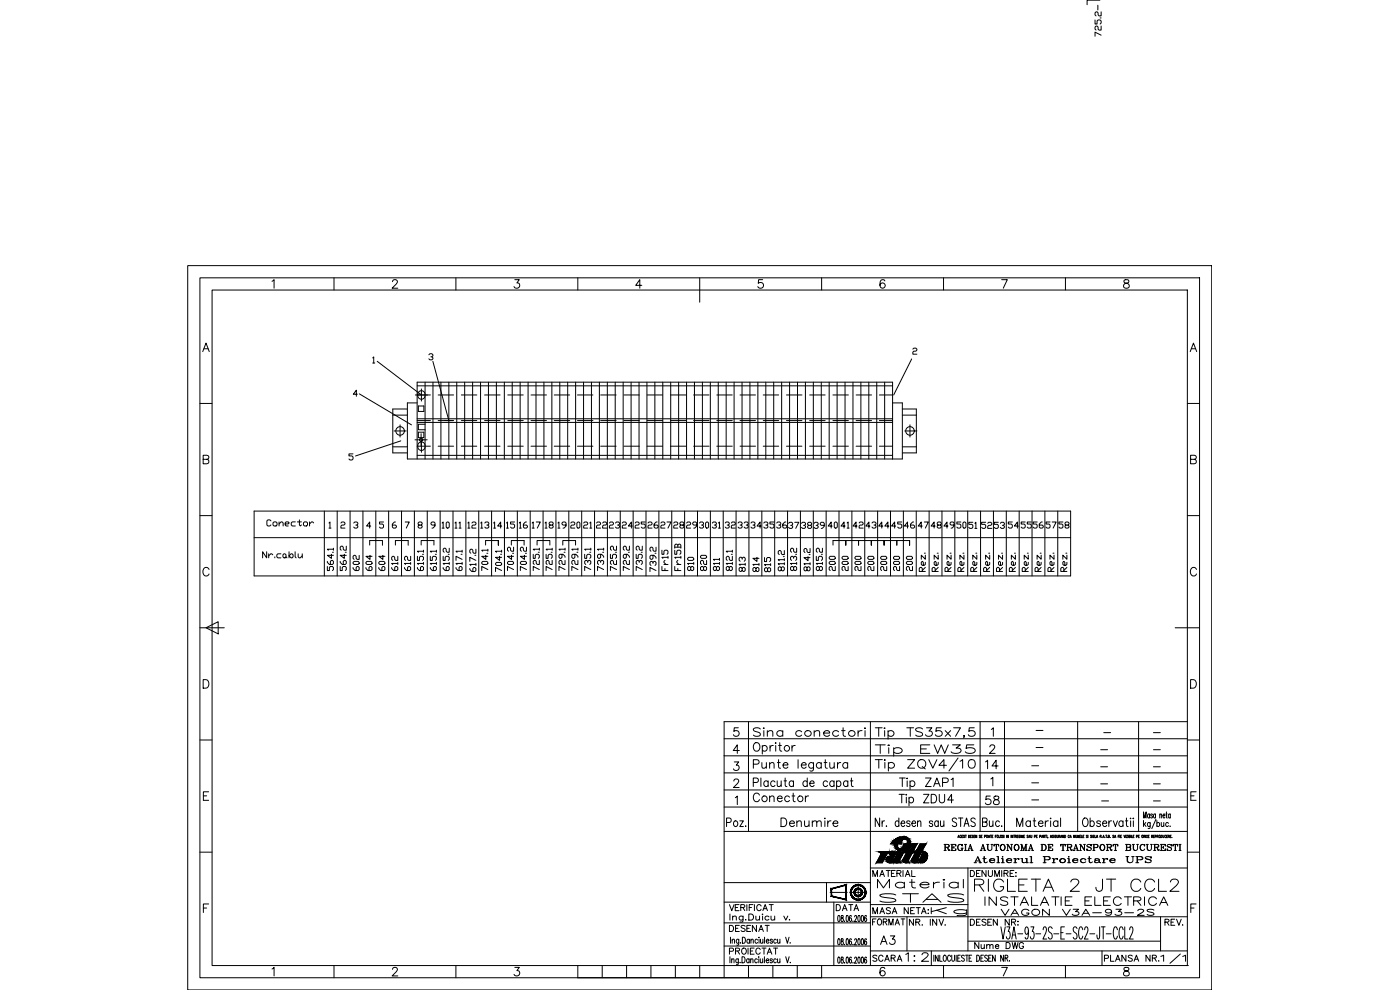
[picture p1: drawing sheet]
<svg xmlns="http://www.w3.org/2000/svg" width="420mm" height="297mm" viewBox="0 0 420 297" stroke-linecap="round" stroke-linejoin="round" font-family="sans-serif">
<defs><g id="words">
<text font-size="7.5" x="291.4" y="268.8">RIGLETA 2 JT CCL2</text>
<g font-size="7.1">
<text x="261.4" y="223">Tip TS35x7,5</text>
<text x="261.4" y="228.2">Tip EW35</text>
</g>
<g font-size="6.2">
<text x="224.7" y="222.2">Sina conectori</text>
<text x="262.1" y="267.8">Material</text>
<text x="294.2" y="273">INSTALATIE ELECTRICA</text>
<text x="263.2" y="284.7">A3</text>
<text x="347.1" y="290.3">1/1</text>
</g>
<g font-size="5.7">
<text x="294.6" y="231.8">14</text>
<text x="224.7" y="241.7">Conector</text>
<text x="294.6" y="242.7">58</text>
<text x="233.2" y="249.1">Denumire</text>
<text x="262.8" y="272">STAS</text>
<text x="278.3" y="275.9">Kg</text>
<text x="270.6" y="289.6">1:2</text>
</g>
<g font-size="5.3">
<text x="131.6" y="159.8">10</text>
<text x="139.3" y="159.8">12</text>
<text x="146.8" y="159.8">14</text>
<text x="154.5" y="159.8">16</text>
<text x="158.4" y="159.8">17</text>
<text x="166.2" y="159.8">19</text>
<text x="173.9" y="159.8">21</text>
<text x="177.8" y="159.8">22</text>
<text x="185.6" y="159.8">24</text>
<text x="189.4" y="159.8">25</text>
<text x="197.2" y="159.8">27</text>
<text x="205" y="159.8">29</text>
<text x="208.8" y="159.8">30</text>
<text x="212.7" y="159.8">31</text>
<text x="216.3" y="159.8">32</text>
<text x="220.1" y="159.8">33</text>
<text x="224" y="159.8">34</text>
<text x="231.8" y="159.8">36</text>
<text x="251.2" y="159.8">41</text>
<text x="258.6" y="159.8">43</text>
<text x="262.5" y="159.8">44</text>
<text x="266.3" y="159.8">45</text>
<text x="274.5" y="159.8">47</text>
<text x="278.3" y="159.8">48</text>
<text x="285.8" y="159.8">50</text>
<text x="305.2" y="159.8">55</text>
<text x="308.7" y="159.8">56</text>
<text x="316.4" y="159.8">58</text>
<text x="197.9" y="172.9" transform="rotate(-90 197.9 172.9)">739.2</text>
<text x="209.2" y="172.5" transform="rotate(-90 209.2 172.5)">810</text>
<text x="213.1" y="172.5" transform="rotate(-90 213.1 172.5)">820</text>
<text x="217" y="172.5" transform="rotate(-90 217 172.5)">811</text>
<text x="282.6" y="172.9" transform="rotate(-90 282.6 172.9)">Rez.</text>
<text x="286.5" y="172.9" transform="rotate(-90 286.5 172.9)">Rez.</text>
<text x="290.3" y="172.9" transform="rotate(-90 290.3 172.9)">Rez.</text>
<text x="294.2" y="172.9" transform="rotate(-90 294.2 172.9)">Rez.</text>
</g>
<g font-size="4.9">
<text x="331.3" y="12" transform="rotate(-90 331.3 12)">725.2</text>
<text x="79" y="159.1">Conector</text>
<text x="139.3" y="159.8" transform="rotate(-90 139.3 159.8)">11</text>
<text x="235.3" y="159.8">37</text>
<text x="239.2" y="159.8">38</text>
<text x="243.1" y="159.8">39</text>
<text x="289.6" y="159.8">51</text>
<text x="293.5" y="159.8">52</text>
<text x="297" y="159.8">53</text>
<text x="77.6" y="168.6">Nr.cablu</text>
<text x="100.9" y="172.5" transform="rotate(-90 100.9 172.5)">564.1</text>
<text x="104.8" y="172.5" transform="rotate(-90 104.8 172.5)">564.2</text>
<text x="108.7" y="172.5" transform="rotate(-90 108.7 172.5)">602</text>
<text x="112.5" y="172.5" transform="rotate(-90 112.5 172.5)">604</text>
<text x="116.4" y="172.5" transform="rotate(-90 116.4 172.5)">604</text>
<text x="120.3" y="172.5" transform="rotate(-90 120.3 172.5)">612</text>
<text x="124.2" y="172.5" transform="rotate(-90 124.2 172.5)">612</text>
<text x="135.8" y="172.5" transform="rotate(-90 135.8 172.5)">615.2</text>
<text x="143.6" y="172.9" transform="rotate(-90 143.6 172.9)">617.2</text>
<text x="151.3" y="172.9" transform="rotate(-90 151.3 172.9)">704.1</text>
<text x="154.9" y="172.5" transform="rotate(-90 154.9 172.5)">704.2</text>
<text x="158.7" y="172.5" transform="rotate(-90 158.7 172.5)">704.2</text>
<text x="162.6" y="172.5" transform="rotate(-90 162.6 172.5)">725.1</text>
<text x="166.5" y="172.5" transform="rotate(-90 166.5 172.5)">725.1</text>
<text x="170.4" y="172.5" transform="rotate(-90 170.4 172.5)">729.1</text>
<text x="174.3" y="172.5" transform="rotate(-90 174.3 172.5)">729.1</text>
<text x="178.2" y="172.5" transform="rotate(-90 178.2 172.5)">735.1</text>
<text x="182" y="172.5" transform="rotate(-90 182 172.5)">739.1</text>
<text x="185.9" y="172.5" transform="rotate(-90 185.9 172.5)">725.2</text>
<text x="189.8" y="172.5" transform="rotate(-90 189.8 172.5)">729.2</text>
<text x="193.7" y="172.5" transform="rotate(-90 193.7 172.5)">735.2</text>
<text x="201.4" y="172.5" transform="rotate(-90 201.4 172.5)">Fr15</text>
<text x="205.3" y="172.5" transform="rotate(-90 205.3 172.5)">Fr15B</text>
<text x="224.4" y="172.9" transform="rotate(-90 224.4 172.9)">813</text>
<text x="228.6" y="172.9" transform="rotate(-90 228.6 172.9)">814</text>
<text x="232.1" y="172.9" transform="rotate(-90 232.1 172.9)">815</text>
<text x="239.9" y="172.5" transform="rotate(-90 239.9 172.5)">813.2</text>
<text x="247.6" y="172.5" transform="rotate(-90 247.6 172.5)">815.2</text>
<text x="251.5" y="172.5" transform="rotate(-90 251.5 172.5)">200</text>
<text x="255.4" y="172.5" transform="rotate(-90 255.4 172.5)">200</text>
<text x="259.3" y="172.5" transform="rotate(-90 259.3 172.5)">200</text>
<text x="263.2" y="172.5" transform="rotate(-90 263.2 172.5)">200</text>
<text x="267.1" y="172.5" transform="rotate(-90 267.1 172.5)">200</text>
<text x="270.9" y="172.5" transform="rotate(-90 270.9 172.5)">200</text>
<text x="274.8" y="172.5" transform="rotate(-90 274.8 172.5)">200</text>
<text x="278.7" y="172.9" transform="rotate(-90 278.7 172.9)">Rez.</text>
<text x="297.7" y="172.9" transform="rotate(-90 297.7 172.9)">Rez.</text>
<text x="301.6" y="172.9" transform="rotate(-90 301.6 172.9)">Rez.</text>
<text x="305.5" y="172.9" transform="rotate(-90 305.5 172.9)">Rez.</text>
<text x="309.4" y="172.9" transform="rotate(-90 309.4 172.9)">Rez.</text>
<text x="313.3" y="172.9" transform="rotate(-90 313.3 172.9)">Rez.</text>
<text x="317.1" y="172.9" transform="rotate(-90 317.1 172.9)">Rez.</text>
<text x="321" y="172.9" transform="rotate(-90 321 172.9)">Rez.</text>
<text x="282.2" y="256.5">REGIA AUTONOMA DE TRANSPORT BUCURESTI</text>
<text x="291" y="260">Atelierul Proiectare UPS</text>
<text x="260.7" y="264.2">MATERIAL</text>
<text x="290" y="264.2">DENUMIRE:</text>
<text x="249.8" y="274.5">DATA</text>
<text x="299.2" y="275.9">VAGON V3A-93-2S</text>
<text x="217.7" y="280.8">DESENAT</text>
<text x="260.7" y="278.7">FORMAT</text>
<text x="290" y="278.7">DESEN NR:</text>
<text x="348.5" y="278.7">REV.</text>
<text x="217.7" y="287.5">PROIECTAT</text>
<text x="291.4" y="285.7">Nume DWG</text>
<text x="260.7" y="289.6">SCARA</text>
<text x="330.2" y="289.6">PLANSA NR.</text>
</g>
<g font-size="2.6">
<text x="309.7" y="220.5">-</text>
<text x="329.8" y="221.2">-</text>
<text x="345" y="221.2">-</text>
<text x="309.7" y="225.4">-</text>
<text x="329.1" y="226.1">-</text>
<text x="345" y="226.1">-</text>
<text x="308.3" y="231.1">-</text>
<text x="329.1" y="231.4">-</text>
<text x="345" y="231.4">-</text>
<text x="308.3" y="236">-</text>
<text x="329.1" y="236.4">-</text>
<text x="345" y="236.4">-</text>
<text x="308.3" y="241.3">-</text>
<text x="329.5" y="241.7">-</text>
<text x="345" y="241.7">-</text>
</g>
</g></defs>
<!-- layer: 0 -->
<g fill="none" stroke="#000" stroke-width=".3">
<path d="M330.1 .1h-3.8v1.3M56.3 79.7h307.4v217.3h-307.4zM60 83.4h300v210h-300zM63.6 87h292.7v202.7h-292.7zM81.6 84.4l.7-.5v2.6M100.2 83.4v3.6M117.8 84.5l.5-.6 .8 .3a.8 .8 0 0 1-.2 1.1l-1.2 1.2h1.7M136.8 83.4v3.6M154.5 83.9h1.4l-.8 1a.85 .85 0 0 1 .7 1.4 .85 .85 0 0 1-1.5-.3M173.4 83.4v3.6M192.6 85.6h-1.8l1.2-1.7v2.6M210 83.4v7.3"/>
<path d="M228.9 83.9h-1.2l-.1 1.1a.9 .9 0 0 1 1.3 0 .9 .9 0 0 1-.2 1.3 .9 .9 0 0 1-1.3-.3M246.6 83.4v3.6M265.5 84.3a.73 .73 0 0 0-.7-.4 .73 .73 0 0 0-.6 .5 1.51 1.51 0 0 0 .6 2.1 .79 .79 0 0 0 .9-.8 .79 .79 0 0 0-.8-.8 .79 .79 0 0 0-.8 .7M283.2 83.4v3.6M300.6 83.9h1.7l-1.2 2.6M319.8 83.4v3.6M337.4 84a.51 .51 0 0 0 .3 .9 .92 .92 0 0 1 1 .4 .92 .92 0 0 1 0 1l-.9 .2-.5-.3a.95 .95 0 0 1 .1-1 .95 .95 0 0 1 1-.3 .51 .51 0 0 0 .3-.9zM60.8 105.5l1-2.6 1 2.6M61.2 104.6h1.2M107.3 118.3h-1.3l.9-1.2v1.8M107.8 118.2l15.7 9.3M111.9 107.4l.3-.3v1.8"/>
<path d="M111.9 108.9h.6M113.2 108.4l13.3 10.1M124.6 118.5h4.6M125.2 115.8h142.7M126.5 116.7v3.6M127.6 118.3a1.16 1.16 0 0 0-1.6-1 1.16 1.16 0 0 0-.6 1.7 1.1 1.1 0 0 0 1.3 .8 1.1 1.1 0 0 0 .9-1.1M127.6 114.7v23M128.7 106.4l.3-.3h.6l.3 .3v.4l-.6 .3M129.6 107.1l.3 .3-.3 .6h-.6l-.3-.3M129.9 108.4l4.8 17.8M129.9 114.7v23M131.5 118.5h4.6"/>
<path d="M132.3 114.7v23M134.7 114.7v23M137.1 114.7v23M138.5 118.5h4.6M139.5 114.7v23M141.8 114.7v23M144.2 114.7v23M145.4 118.5h4.7M146.6 114.7v23M149 114.7v23M151.4 114.7v23M152.4 118.5h4.6"/>
<path d="M153.7 114.7v23M156.1 114.7v23M158.5 114.7v23M159.4 118.5h4.6M160.9 114.7v23M163.2 114.7v23M165.6 114.7v23M166.3 118.5h4.7M168 114.7v23M170.4 114.7v23M172.8 114.7v23M173.3 118.5h4.6"/>
<path d="M175.1 114.7v23M177.5 114.7v23M179.9 114.7v23M180.3 118.5h4.6M182.3 114.7v23M184.6 114.7v23M187 114.7v23M187.2 118.5h4.7M189.4 114.7v23M191.8 114.7v23M194.2 114.7v23M194.2 118.5h4.7"/>
<path d="M196.5 114.7v23M198.9 114.7v23M201.2 118.5h4.6M201.3 114.7v23M203.7 114.7v23M206 114.7v23M208.2 118.5h4.6M208.4 114.7v23M210.8 114.7v23M213.2 114.7v23M215.1 118.5h4.7M215.6 114.7v23"/>
<path d="M217.9 114.7v23M220.3 114.7v23M222.1 118.5h4.6M222.7 114.7v23M225.1 114.7v23M227.4 114.7v23M229.1 118.5h4.6M229.8 114.7v23M232.2 114.7v23M234.6 114.7v23M236 118.5h4.7M237 114.7v23"/>
<path d="M239.3 114.7v23M241.7 114.7v23M243 118.5h4.6M244.1 114.7v23M246.5 114.7v23M248.8 114.7v23M250 118.5h4.6M251.2 114.7v23M253.6 114.7v23M256 114.7v23M256.9 118.5h4.7M258.4 114.7v23"/>
<path d="M260.7 114.7v23M263.1 114.7v23M263.9 118.5h4M265.5 114.7v23M273.6 107.7l-5.4 10.8M273.9 104.8l.4-.3h.6l.3 .3-.3 .6h-.6l-.4 .3v.6h1.3M357.2 105.5l1-2.6 .9 2.6M357.6 104.6h1.2M60 121h3.6M61 137.8l1.4-.1 .3-.4-.1-.5-.5-.2h-1.1v2.6h1.1a.67 .67 0 0 0 .6-.7 .67 .67 0 0 0-.6-.7M105.9 136.2h-1.2v.6h.9l.3 .3v.6l-.3 .3h-.6l-.3-.3M117.9 134.1h4.4"/>
<path d="M117.9 124.6h4.4M118.2 129.3h3.7M120.1 127.5v3.6M120.3 132.3l-13.6 4.5M122.3 122.7h-4.4v13.2h4.4M124.5 132h3.7M125.2 120.9h-2.9v16.8h148.5v-16.8h-2.9M125.2 136.6h142.7M125.2 126.2h4M125.2 133.9h4M125.2 125.7h142.7M125.2 126.7h142.7"/>
<path d="M125.2 137.7v-23h142.7v23M125.6 129.7h1.6v1.6h-1.6zM125.6 121.8h1.6v1.7h-1.6zM126.4 130.1v3.7M126.5 132.1v3.6M127.6 133.7a1.16 1.16 0 0 0-1.6-1 1.16 1.16 0 0 0-.6 1.7 1.1 1.1 0 0 0 1.3 .7 1.1 1.1 0 0 0 .9-1M127.6 127.3h-2v1.6h2M131.5 126.2h4.6M131.5 133.9h4.6M133.5 126.2h2.4M138.5 126.2h4.6M138.5 133.9h4.6"/>
<path d="M145.4 126.2h4.7M145.4 133.9h4.7M152.4 126.2h4.6M152.4 133.9h4.6M159.4 126.2h4.6M159.4 133.9h4.6M166.3 126.2h4.7M166.3 133.9h4.7M173.3 126.2h4.6M173.3 133.9h4.6M180.3 126.2h4.6M180.3 133.9h4.6"/>
<path d="M187.2 126.2h4.7M187.2 133.9h4.7M194.2 126.2h4.7M194.2 133.9h4.7M201.2 126.2h4.6M201.2 133.9h4.6M208.2 126.2h4.6M208.2 133.9h4.6M215.1 126.2h4.7M215.1 133.9h4.7M222.1 126.2h4.6M222.1 133.9h4.6"/>
<path d="M229.1 126.2h4.6M229.1 133.9h4.6M236 126.2h4.7M236 133.9h4.7M243 126.2h4.6M243 133.9h4.6M250 126.2h4.6M250 133.9h4.6M256.9 126.2h4.7M256.9 133.9h4.7M263.9 126.2h4M263.9 133.9h4"/>
<path d="M270.8 134.1h4.2M270.8 122.7h4.2v13.2h-4.2M270.8 124.6h4.2M271.5 129.3h3.7M273.1 127.5v3.6M356.3 121h3.7M357.3 137.8l1.5-.1 .2-.4-.1-.5-.5-.2h-1.1v2.6h1.1a.67 .67 0 0 0 .7-.7 .67 .67 0 0 0-.7-.7M60 154.7h3.6M76.3 153.3h245v19.5h-245zM97.3 153.3v19.5M98.7 156.9l.3-.3v1.9M98.7 158.5h.6"/>
<path d="M101.2 153.3v19.5M102.3 156.9l.3-.3h.6l.3 .3-.3 .6h-.6l-.3 .3v.7h1.2M105.1 153.3v19.5M106.2 156.9l.3-.3h.6l.3 .6-.6 .3M107.1 157.5l.3 .3-.3 .7h-.6l-.3-.4M108.9 153.3v19.5M111.3 157.8h-1.3l.9-1.2v1.9M112.8 153.3v19.5M115.1 156.6h-1.2v.6h.9l.3 .3v.6l-.3 .4h-.6l-.3-.4M116.6 153.3v19.5M118.7 156.6h-.3l-.6 .6v.9l.3 .4h.6l.3-.4-.3-.6h-.9M120.5 153.3v19.5"/>
<path d="M121.6 156.6h1.2l-.9 1.9M124.4 153.3v19.5M125.8 157.5l-.3-.3 .3-.6h.6l.3 .6-.3 .3h-.6l-.3 .6 .3 .4h.6l.3-.4-.3-.6M128.2 153.3v19.5M130.6 157.5h-1l-.3-.3 .3-.6h.6l.4 .3v.9l-.7 .7h-.3M132.1 153.3v19.5M136 153.3v19.5M139.8 153.3v19.5M143.7 153.3v19.5M147.5 153.3v19.5M151.4 153.3v19.5M155.3 153.3v19.5"/>
<path d="M159.1 153.3v19.5M163 153.3v19.5M166.8 153.3v19.5M170.7 153.3v19.5M174.6 153.3v19.5M178.4 153.3v19.5M182.3 153.3v19.5M186.2 153.3v19.5M190 153.3v19.5M193.9 153.3v19.5M197.7 153.3v19.5M201.6 153.3v19.5"/>
<path d="M205.5 153.3v19.5M209.3 153.3v19.5M213.2 153.3v19.5M217 153.3v19.5M220.9 153.3v19.5M224.8 153.3v19.5M228.6 153.3v19.5M232.5 153.3v19.5M236.4 153.3v19.5M240.2 153.3v19.5M244.1 153.3v19.5M247.9 153.3v19.5"/>
<path d="M251.8 153.3v19.5M255.7 153.3v19.5M259.5 153.3v19.5M263.4 153.3v19.5M267.3 153.3v19.5M271.1 153.3v19.5M275 153.3v19.5M278.8 153.3v19.5M282.7 153.3v19.5M286.6 153.3v19.5M290.4 153.3v19.5M294.3 153.3v19.5"/>
<path d="M298.1 153.3v19.5M302 153.3v19.5M305.9 153.3v19.5M309.7 153.3v19.5M313.6 153.3v19.5M317.4 153.3v19.5M356.3 154.7h3.7M62.7 170.9a.94 .94 0 0 0-1-.7 .94 .94 0 0 0-.8 1v.6a.94 .94 0 0 0 .8 1 .94 .94 0 0 0 1-.6M76.3 161.3h245M110.9 163.5v-1.3h3.9v1.4M118.7 163.5v-1.3h3.8v1.4M125.3 170.3v.3l.6 .6h.9l.3-.3v-.6l-.6-.3-.3 .3v.9"/>
<path d="M125.3 166.9v1.2h.6v-.9l.3-.3h.6l.3 .3v.6l-.3 .3M126.4 163.5v-1.3h3.8v1.3M126.8 166.3h.3M127.1 169.1h-1.8l.3 .3M127.1 165.4h-1.8l.3 .3M127.1 165.1v.6M127.1 168.7v.7M129.1 170.3v.3l.6 .6h1l.3-.3v-.6l-.6-.3-.4 .3v.9M129.1 166.9v1.2h.6v-.9l.3-.3h.7l.3 .3v.6l-.3 .3M131 169.1h-1.9l.3 .3M131 165.4h-1.9l.3 .3M136.9 170.3v.3l.6 .6h.9l.3-.3v-.6l-.3-.3-.6 .3v.9"/>
<path d="M138.7 169.1h-1.8l.3 .3M138.7 167.8l-1.8-.9v1.2M138.7 165.4h-1.8l.3 .3M144.6 168.7l.3-.3h1.2l.3 .7-.3 .3h-1.2zM145.8 166.6v1.2l-1.2-.9h1.8M146.4 170.9l-1.8-.9v1.2M146.4 165.1h-1.8l.3 .3M149.6 162.2h-3.9v1.3M218.9 170.3l.3-.3 .6 .3v.6l-.6 .3-.3-.3v-.6l-.6-.3-.3 .3v.6l.3 .3 .6-.3M219.8 169.1h-1.8l.3 .3M219.8 166.9v1.2h-.6l-.3-.3v-.6l-.3-.3-.6 .3v.6l.3 .3M219.8 165.4h-1.8l.3 .3"/>
<path d="M234.5 170.4l.3-.3 .6 .3v.6l-.3 .3-.6-.3v-.6l-.3-.3-.6 .3v.6l.3 .3 .6-.3M235.4 169.1h-1.8l.3 .3M235.4 167.9h-1.8l.3 .3M235.4 165.2v1.2h-.6l-.3-.3v-.6l-.6-.3-.3 .3v.6l.3 .3M242.2 170.4l.3-.3 .6 .3v.6l-.6 .3-.3-.3v-.6l-.6-.3-.3 .3v.6l.3 .3 .6-.3M242.5 167v1.2l-1.2-.9h1.8M243.1 169.1h-1.8l.3 .3M243.1 164.6v1.2h-.6l-.6-1.2-.6 .3v.6l.3 .3M250 163.5v-1.3h7.7v1.4M253.8 163.5v-1.3v1.4M257.7 163.5v-1.3h11.4v1.3M261.5 163.5v-1.3v1.4"/>
<path d="M265.3 163.5v-1.3v1.4M273 162.2h-3.9v1.4M273 163.5v-1.3v1.4M359.1 170.9a.94 .94 0 0 0-1.1-.7 .94 .94 0 0 0-.7 1v.6a.94 .94 0 0 0 .7 1 .94 .94 0 0 0 1.1-.6M60 188.4h7.3M61.8 188.4l3.7-1.9v3.7zM352.7 188.4h7.3M61 203.9h.8a1.37 1.37 0 0 1 .9 1.3 1.37 1.37 0 0 1-.9 1.3h-.8zM224.6 216.5v33M261.2 216.5v73.2M294.1 216.5v33M301.5 216.5v33"/>
<path d="M323.4 216.5v33M341.7 216.5v33M356.3 216.5h-139v10.3M357.3 203.9h.9a1.37 1.37 0 0 1 .9 1.3 1.37 1.37 0 0 1-.9 1.3h-.9zM60 222h3.6M61 238.8h1M62.6 237.6h-1.6v2.5h1.6M217.3 226.8v22.7M217.3 226.8h139M217.3 231.9h139M217.3 237h139M217.3 221.7h139"/>
<path d="M356.3 222h3.7M357.4 238.8h1M359 237.6h-1.6v2.5h1.6M60 255.7h3.6M217.3 242.1h139M263.6 255.6h3.1M266.3 256.1l-1.5 2.8h-1.8l1.3-2.4M267.3 253.2h.9M267.9 258.5l.5 .4M267.9 257.8l.5-1-1.5 .2a.95 .95 0 0 0-.9 .9 .95 .95 0 0 0 .9 1M268.1 252.3l-.3 .3M268.7 254.4l.4 .4"/>
<path d="M268.9 252.5l-.4 1.1 .2 .8M268.9 255.6h1.1M268.9 255.6l.3 .5-1 2.1 .2 .4 .8 .3M269.1 254.8l.8 .4M269.3 254.1l.6 .6 .7-.1M269.3 253.2v.9M269.9 252.5l-.2 .7h.8v-.3M270.5 252.8v.1M270.5 252.7v.1M270.5 252.6h.1M270.6 252.5l-.1 .1M270.7 254.5l-.1 .1"/>
<path d="M270.7 252.3l-.1 .2M270.7 252.2v.1M270.8 252.1l-.1 .1M270.8 256.5l-.8 1.6 .2 .6M271 254.2l-.3 .3M271 255.8h1.1l-1.2 2.4 .2 .4 .7 .3M271 254.1v.1M271.2 253.8l-.2 .3M271.2 253.8h.1M271.2 253.7v.1M271.2 253.5h.1M271.3 253.5v-.3h.7l-.1 .7"/>
<path d="M271.3 253.5l-.1 .2M271.8 251.7l.3 .1M271.9 251.7h-.6l-.5 .4M272.1 251.8l.3 .4M272.4 252.2l.1 .4M272.4 251.4a3.8 3.8 0 0 0-3.3 .1M272.4 251.4a1.7 1.7 0 0 1 .5 2.5M272.5 252.6l-.1 .6M272.7 255.1l-1.8 .5M273.5 253.2h.9M273.7 254.5l1.2-1.3h.3l-1.1 2.1h1l-.2 .5h-1.1l-1.1 2.3 .2 .6M274.1 253.6l-.1 .1"/>
<path d="M275.5 258.7l-.2-.6 2.6-4.9h-1.8l-1 1.9h.4l-.5 1h-.4l-1 1.9 .1 .6 .8 .3M276.7 255.6h.6M276.8 256.3l-1 1.9 .3 .5M277.3 255.6l.6 .2 .5 .9M278.3 257.5a1.89 1.89 0 0 1-1.5 1.3M278.4 256.7l-.2 .8M287.5 251.3l.2-.7 .2 .7M288.5 250.8l-.3-.2-.1 .3 .1 .4 .3-.2M289 250.6h-.4v.7M289.5 250.7h-.4l.4 .4-.1 .2-.3-.1M289.7 250.6h.3M289.9 250.6v.7"/>
<path d="M290.7 250.6a.37 .37 0 0 1 .3 .4 .37 .37 0 0 1-.3 .3zM291.6 250.6h-.4v.7M292.1 250.7h-.4l.4 .4-.1 .2-.3-.1M292.6 250.6h-.3v.7M293.2 250.6v.7l-.4-.7v.7M294.3 250.7h-.4l.4 .5h-.4M294.8 250.6h-.4v.7M295.4 251l.4-.1v-.3h-.4v.7M296.6 251.3l.2-.7 .2 .7M297.2 250.6h.4M297.4 250.6v.7M298 250.6h-.3v.7"/>
<path d="M299 250.6h-.3v.7M299.8 250.6v.7h.3M301.2 250.7h-.4l.4 .4-.1 .2-.3-.1M301.3 250.6v.7M302.1 250.6v.7M302.7 250.6v.7l-.4-.7v.7M303.4 250.6v.7M304 250.6v.7l-.4-.7v.7M304.2 250.6h.4M304.4 250.6v.7M304.7 250.9h.3v-.3h-.3v.7M305.6 250.6h-.4v.7"/>
<path d="M306.2 250.8l-.4-.1 .1 .6 .3-.2-.2-.1M306.3 250.6v.7M306.5 251.3v-.7l.2 .7 .3-.7v.7M307.5 250.6h-.3v.7M308.6 250.7h-.4l.4 .4-.2 .2-.2-.1M308.7 251.3l.2-.7 .3 .7M309.3 250.6l.2 .7 .2-.7M310.4 251l.3-.1v-.3h-.3v.7M311.3 250.6h-.3v.7M312 251l.3-.1v-.3h-.3v.7M312.6 251.3l.2-.7 .2 .7M313.2 250.9h.3v-.3h-.3v.7"/>
<path d="M313.7 250.6h.4M313.9 250.6v.7M314.2 250.6v.7M315.2 251.3l.2-.7 .2 .7M316.2 250.7h-.4l.4 .4-.2 .2-.2-.1M316.3 250.6v.7M316.9 250.8l-.3-.1 .1 .6 .2-.1-.1-.2M317.1 250.6l.2 .7 .2-.7M317.7 250.9h.3v-.3h-.3v.7M318.3 251.3l.2-.7 .2 .7M319.2 250.6v.7l-.3-.7v.7M319.4 250.6a.37 .37 0 0 1 .4 .4 .37 .37 0 0 1-.4 .3z"/>
<path d="M320.9 250.8l-.2-.2-.2 .3 .2 .4 .2-.2M321.1 251.3l.2-.7 .2 .7M322.6 250.6v.7l-.4-.7v.7M322.8 250.6l.1 .7 .2-.1 .1-.6M323.4 251.3v-.7l.2 .7 .2-.7v.7M324.4 250.6h-.4v.7M324.5 250.6v.7h.3M325.3 250.6h-.3v.7M326.4 250.7h-.4l.4 .4-.2 .2-.2-.1M326.5 250.6v.7M327.6 250.7h-.3l.3 .4-.1 .2-.2-.1M327.8 250.6v.7"/>
<path d="M328.4 250.8l-.3-.1 .1 .6 .2-.2-.1-.1M328.6 250.6v.7h.3M329 251.3l.2-.7 .3 .7M330.1 250.9h.4v-.3h-.4v.7M331 251.3l.2-.7 .2 .7M331.8 250.6h.4M332 250.6v.7M332.6 250.9h.3v-.2l-.3-.1v.7h.3l-.1-.4M334.3 250.7h-.4l.4 .4-.1 .2-.3-.1M334.5 251.3l.2-.7 .2 .7M335.9 250.6h-.3v.7M336 250.6v.7"/>
<path d="M336.6 250.6h-.3v.7M337.3 250.6l.2 .7 .2-.7M337.8 250.6v.7M338 250.6h.4l-.4 .7h.4M338.6 250.6v.7M338.8 250.9h.3v-.3h-.3v.7h.3l-.1-.4M339.3 250.6v.7M339.6 250.6v.7h.3M340.4 250.6h-.4v.7M341 251l.4-.1v-.3h-.4v.7M342 250.6h-.4v.7M343.2 250.9h.3l.1-.2-.4-.1v.7"/>
<path d="M343.8 250.6v.7M344.4 250.8l-.2-.2-.2 .3 .2 .4 .2-.2M344.9 250.6h-.3v.7M345.6 250.9h.3v-.3h-.3v.7M346.5 250.6h-.4v.7M346.7 251l.3-.1v-.2l-.3-.1v.7M347.2 250.9h.3l.1-.2-.4-.1v.7M348.4 250.6a.37 .37 0 0 1 .4 .4 .37 .37 0 0 1-.4 .3zM348.9 250.6l.2 .7 .2-.7M349.9 250.8l-.2-.2-.2 .3 .2 .4 .2-.2M350.4 250.6h-.3v.7M350.6 250.9h.3l.1-.2-.4-.1v.7"/>
<path d="M351.5 250.6h-.3v.7M356.3 249.5h-139v43.9M356.3 255.7h3.7M61 272.4h1M62.6 271.2h-1.6v2.6M217.3 264.8h43.9M217.3 276.9h43.9M217.3 270.7h43.9M218.9 271.4l.7 1.8 .7-1.8M219.1 274.2v1.9M219.9 275.2l.5-.3h.5l.1 1.2M219.9 274.9v1.2"/>
<path d="M220.7 272.3h.7M221.8 271.4h-1.1v1.8h1.1M222.3 272.3l1.1-.1v-.6l-1.1-.2v1.8M222.9 272.3l.6 .9M223 274.9l-.1 1.6-.8 .1M223 275.1a.66 .66 0 0 0-1-.1 .66 .66 0 0 0 0 1 .66 .66 0 0 0 1-.2M224.1 271.4v1.8M224.7 274.2h.7a.94 .94 0 0 1 .8 1 .94 .94 0 0 1-.8 .9h-.7zM224.8 272.3h.7M226 271.4h-1.2v1.8M226.4 271.4v1.8M226.8 274.9l.1 1.1 .5 .1 .6-.4"/>
<path d="M228 274.9v1.2M228.4 271.9a.67 .67 0 0 0-.8-.5 .67 .67 0 0 0-.5 .7v.4a.67 .67 0 0 0 .5 .7 .67 .67 0 0 0 .8-.4M228.8 274.3h.2zM228.9 274.9v1.2M228.9 273.2l.7-1.8 .7 1.8M229.2 272.6h.9M230.8 275.1a.66 .66 0 0 0-1-.1 .66 .66 0 0 0 0 1 .66 .66 0 0 0 1-.2M230.9 271.4h1.2M231.4 274.9l.1 1.1 .5 .1 .5-.4M231.5 271.4v1.8M232.5 274.9v1.2M235.2 274.9l.6 1.2 .6-1.2"/>
<path d="M236.9 275.9l.1 .1M248 264.8v5.9M249.1 267.8h5.2M250.2 270.7v19M251.5 274.8l.2-.1a1.23 1.23 0 0 1 0 1.8l-.3-.8zM252.5 274.8v.5a.62 .62 0 0 1 .6 .5 .62 .62 0 0 1-.4 .7 .69 .69 0 0 1-.3-.7 .69 .69 0 0 1 .6-.5v-.5zM253.5 276.3v.1M254.1 274.8l.1-.1a1.23 1.23 0 0 1 0 1.8l-.3-.8zM255 267.8h5.1M255.5 274.9l-.2-.2a1.27 1.27 0 0 0 0 1.8 .55 .55 0 0 0 .3-.6 .55 .55 0 0 0-.5-.4l-.2 .4M256 276.3v.1M256.5 275.1l.2-.4 .3 .1v.6l-.6 1.1h.7"/>
<path d="M257.6 265.2v5.1M257.6 274.8l.1-.1a1.23 1.23 0 0 1 0 1.8l-.3-.8zM258.6 274.8l.2-.1a1.23 1.23 0 0 1 0 1.8l-.3-.8zM261.2 275.1h95.1M261.2 271.4h29.3M261.2 260.4h95.1M261.9 274.2v-1.9l.8 1.9 .7-1.9v1.9M264.1 274.2l.7-1.9 .7 1.9M267.2 272.6l-.4-.3-.8 .3 .2 .4 1 .6v.3l-.4 .3-.8-.3M267.7 274.2l.8-1.9 .7 1.9M272.2 275.1v10.2M272.6 272.3v1.9l-1.2-1.9v1.9"/>
<path d="M274.1 275.8v1.8l-1.2-1.8v1.8M274.4 272.3h-1.1v1.9h1.1M274.8 276.7l1.1-.1 .2-.5-.5-.3h-.8v1.8M275.5 276.7l.6 .9M275.6 272.3v1.9M290.5 260.4v24.9M300.4 278.1l.6 3.6 .7-3.6M302.2 278.1h.9l-.5 1.4 .4 .2 .2 1-.5 1-.5-.1-.2-.6M308.7 279.3l-.5 1.1a1.4 1.4 0 0 1 0-2.3 3.3 3.3 0 0 1 0 3.6l-.5-.1v-.4M309.4 278.1h.9l-.5 1.4 .4 .2 .2 1-.5 1-.5-.1-.2-.6M313.1 279l.3-.9 .5 .2 .1 .5a5.3 5.3 0 0 1-1 2.9h1.1M315.8 278.6l-.2-.3a.77 .77 0 0 0-1 .3 .77 .77 0 0 0 .3 1.1l.8 .7a1.02 1.02 0 0 1-.3 1.3l-.6-.1-.2-.4"/>
<path d="M318.4 279.8h.6M319.5 278.1h-1.1v3.6h1.1M323.2 278.6l-.1-.3-.6-.2a1.23 1.23 0 0 0 .6 2.1v.2a1.02 1.02 0 0 1-.3 1.3l-.6-.1-.1-.4M325 279a.74 .74 0 0 0-.8-.9 3.4 3.4 0 0 0 0 3.6 .74 .74 0 0 0 .8-.8M325.5 279l.4-.9h.3l.3 .7a5.5 5.5 0 0 1-1.1 2.9h1.2M330 278.1v2.8l-.3 .8-.4-.3-.1-.9M330.5 278.1h1.2M331.1 278.1v3.6M335.3 279a.72 .72 0 0 0-.7-.9 3.4 3.4 0 0 0 0 3.6 .72 .72 0 0 0 .7-.8M337.1 279a.72 .72 0 0 0-.8-.9 3.5 3.5 0 0 0 0 3.6 .72 .72 0 0 0 .8-.8M337.6 278.1v3.6h.9M339 279l.4-.9 .5 .2 .1 .5a5.3 5.3 0 0 1-1 2.9h1.1"/>
<path d="M348.3 275.1v10.2M357.4 272.4h1M359 271.2h-1.6v2.6M81.6 290.7l.7-.4v2.5M100.2 289.7v3.7M117.8 290.9l.5-.6 .8 .2a.8 .8 0 0 1-.2 1.1l-1.2 1.2h1.7M136.8 289.7v3.7M154.5 290.3h1.4l-.8 .9a.85 .85 0 0 1 .7 1.4 .85 .85 0 0 1-1.5-.3M173.4 289.7v3.7h73.2v-3.7M180.7 289.7v3.7M188 289.7v3.7M195.4 289.7v3.7"/>
<path d="M202.7 289.7v3.7M210 289.7v3.7M217.3 283.9h43.9M219.2 281.2v1.8M219.7 282.1l.4-.3 .3 .1v1.1M219.7 281.8v1.2M221.6 287.7l-.1 1.6-.5 .1M221.7 281.8v1.7h-.6M221.7 282.1l-.1-.2a.54 .54 0 0 0-.7 .5 .54 .54 0 0 0 .7 .5l.1-.1M222.8 281.2a.91 .91 0 0 1 .9 .9 .91 .91 0 0 1-.9 .9zM224.6 289.7v3.7M224.9 282.1l-.1-.2a.54 .54 0 0 0-.7 .5 .54 .54 0 0 0 .7 .5l.1-.1"/>
<path d="M224.9 281.8v1.2M225.4 282.1l.3-.3 .3 .1 .1 1.1M225.4 281.8v1.2M227.4 282.1l-.2-.2a.54 .54 0 0 0-.6 .5 .54 .54 0 0 0 .6 .5l.2-.1M227.8 281.8v1.2M228.2 281.8l.1 1.1 .3 .1 .3-.3M228.9 281.8v1.2M229.5 281.2v1.8M230 282.3h.7l-.1-.4a.54 .54 0 0 0-.6 .5 .54 .54 0 0 0 .6 .5l.1-.1M231.8 282.1l-.2-.3-.4 .1v.3l.6 .3v.3l-.2 .2-.5-.2M231.9 289.7v3.7M233 282.1l-.2-.2a.53 .53 0 0 0-.6 .5 .53 .53 0 0 0 .6 .5l.2-.1"/>
<path d="M233.4 281.8v1.1l.3 .1 .4-.3M234.1 281.8v1.2M235.8 281.2l.5 1.8 .5-1.8M235.8 287.1l.5 1.8 .5-1.8M237.1 282.8l.1 .1M237.2 288.7v.1M239.3 289.7v3.7M251.5 281.7h.2a1.23 1.23 0 0 1 0 1.8l-.3-.8zM251.5 287.2h.2a1.23 1.23 0 0 1 0 1.8l-.3-.8zM252.5 281.7v.6a.62 .62 0 0 1 .6 .5 .62 .62 0 0 1-.4 .7 .69 .69 0 0 1-.3-.7 .69 .69 0 0 1 .6-.5v-.6zM252.5 287.2v.6a.62 .62 0 0 1 .6 .5 .62 .62 0 0 1-.4 .7 .69 .69 0 0 1-.3-.7 .69 .69 0 0 1 .6-.5v-.6zM253.5 283.3v.1"/>
<path d="M253.5 288.8v.1M254.1 281.7h.1a1.23 1.23 0 0 1 0 1.8l-.3-.8zM254.1 287.2h.1a1.23 1.23 0 0 1 0 1.8l-.3-.8zM255.5 281.9l-.2-.2a1.27 1.27 0 0 0 0 1.8 .55 .55 0 0 0 .3-.6 .55 .55 0 0 0-.5-.5l-.2 .5M255.5 287.4l-.2-.2a1.27 1.27 0 0 0 0 1.8 .55 .55 0 0 0 .3-.6 .55 .55 0 0 0-.5-.5l-.2 .5M256 283.3v.1M256 288.8v.1M256.5 282.1l.2-.4h.3v.7l-.6 1.1h.7M256.5 287.6l.2-.4h.3v.7l-.6 1.1h.7M257.6 281.7h.1a1.23 1.23 0 0 1 0 1.8l-.3-.8zM257.6 287.2h.1a1.23 1.23 0 0 1 0 1.8l-.3-.8zM258.6 281.7h.2a1.23 1.23 0 0 1 0 1.8l-.3-.8z"/>
<path d="M258.6 287.2h.2a1.23 1.23 0 0 1 0 1.8l-.3-.8zM260.1 281.9l-.2-.2a1.28 1.28 0 0 0-.1 1.8 .55 .55 0 0 0 .3-.6 .55 .55 0 0 0-.5-.5l-.1 .5M261.2 285.3h95.1M265.5 290.6a.77 .77 0 0 0-1.1-.2 1.48 1.48 0 0 0 .5 2.4 .79 .79 0 0 0 .8-.8 .79 .79 0 0 0-.8-.8 .79 .79 0 0 0-.8 .8M282 286.6v1.8h.8M283.2 289.7v3.7M283.3 286.7l.1-.1a.99 .99 0 0 1 .6 .9 .99 .99 0 0 1-.6 .9 1.37 1.37 0 0 1-.1-1.7zM285.3 287a.48 .48 0 0 0-.6-.4 .48 .48 0 0 0-.3 .7v.4a.48 .48 0 0 0 .3 .7 .48 .48 0 0 0 .6-.4M285.6 286.6v1.3l.4 .5 .4-.2 .1-1.6M287 286.6v1.8M287.4 287.5h.5M288.2 286.6h-.8v1.8h.8"/>
<path d="M289.4 286.9a.43 .43 0 0 0-.7-.2 .43 .43 0 0 0 .1 .7l.4 .2a.46 .46 0 0 1 .1 .7 .46 .46 0 0 1-.7-.1M290.2 286.6v1.8M290.5 282.4h57.8M290.8 287.5h.5M291.6 286.6h-.8v1.8h.8M293.1 286.6a.99 .99 0 0 1 .9 .7 .99 .99 0 0 1-.3 1l-.6 .1zM294.4 287.5h.5M295.2 286.6h-.8v1.8h.8M296.4 286.9l-.6-.3-.3 .3 .1 .3a.78 .78 0 0 1 .6 1.1l-.4 .1-.3-.2M296.7 287.5h.5M297.5 286.6h-.8v1.8h.8M298.7 286.6v1.8l-.8-1.8v1.8"/>
<path d="M300.6 290.3h1.7l-1.2 2.5M301.1 286.6v1.8l-.8-1.8v1.8M301.6 287.5l.7-.1v-.7l-.7-.1v1.8M302 287.5l.5 .9M302.9 288.2l.1 .1M303.6 281.7l.7-3.6 .7 3.6M310.9 280.2h1.4M316.3 280.2h1.4M319.8 289.7v3.7M319.9 280.2h1.5M327.1 280.2h1.4M332 280.2h1.5"/>
<path d="M337.4 290.4a.52 .52 0 0 0 .3 .8 .92 .92 0 0 1 1 .4 .92 .92 0 0 1 0 1.1l-.9 .1-.5-.2a.95 .95 0 0 1 .1-1.1 .95 .95 0 0 1 1-.3 .52 .52 0 0 0 .3-.8z"/>
<circle cx="120.1" cy="129.3" r="1.29"/>
<circle cx="126.4" cy="132" r=".49"/>
<circle cx="273.1" cy="129.3" r="1.29"/>
<circle cx="296.2" cy="250.9" r=".31"/>
<circle cx="299.4" cy="250.9" r=".31"/>
<circle cx="300.4" cy="250.9" r=".31"/>
<circle cx="342.8" cy="250.9" r=".31"/>
<circle cx="348" cy="250.9" r=".31"/>
</g>
<g fill="#000" stroke="#000" stroke-width=".3">
<path d="M264.3 256.3l2-.2-2 .4zM266 258l1.8 .1 .1 .4zM266.9 255.9v.3zM267.7 255.4v1.2zM268.3 258l-.1 .3zM268.2 258.3l.2 .3zM269.1 255.8l.1 .2zM268.4 258.6l.8 .3zM270 258.2l.1 .4zM270.7 255.8l.2 .3zM270.9 256.1l-.1 .4zM270.9 258v.3z"/>
<path d="M270.9 258.3l.2 .3zM271.1 253.9l1 1.2-1.1-.9zM271.2 251.1l.7 .1zM270.9 255.6h.4l-.3 .2zM271.3 255.6l.9-.1zM271.2 251.8l.4-.1zM271.7 251.7l.3 .1zM271.1 258.6l.7 .3zM271.8 253.9l.7 .6-.4 .6zM271.9 251.2l.4 .1zM271 254.2l1.1 .9zM272.3 251.3l.5 .5z"/>
<path d="M271.8 253.9h1.1l-.4 .6zM272.5 254.5l.3 .2-.7 .4zM272.6 258.3l.1 .3zM272.9 253.9l-.1 .8-.3-.2zM272.9 253.9l.3 .6-.4 .2zM273.2 252.5v.4zM273 255l.3-.2 .8 .5zM273.6 258l-.1 .3zM273.5 258.3l.2 .3zM274.1 255.3h1l-.2 .5zM273.7 258.6l.7 .3zM275.3 258.3l.1 .3z"/>
<path d="M275.9 258l-.1 .4zM275.8 258.4l.3 .3zM277.3 255.6l-.5 .7zM277 255.6l-.2 .6zM276.8 255.9l.1 .1zM277.2 258.7l.6-.5zM278.2 257.6l-.4 .6zM278.4 256.7l-.2 .9z"/>
<path d="M263.6 255.6h3.1zM263.9 255.7l2.8-.1-.2 .2z"/>
<path d="M263.9 255.7l.3 .1h2.3zM264.2 255.8h2.3l-.2 .2z"/>
<path d="M264.3 256.5l-1.3 2.4 3.3-2.8zM263 258.9l3.3-2.8-1.5 2.8z"/>
<path d="M264.3 256.1v.2l2-.2zM264.3 256.3l2-.2z"/>
<path d="M266 258l.3 .6zM266 258.2l.3 .4z"/>
<path d="M266 258l.3 .6 1.6-.1zM266.3 258.6l1.6-.1 .2 .3z"/>
<path d="M266.2 257.3l-.2 .7 1.9-.2zM266 258l1.9-.2-.1 .3z"/>
<path d="M266.2 257.3l-.2 .7zM266.1 257.4l-.1 .6z"/>
<path d="M266.3 258.6l.6 .3zM266.4 258.7l.5 .2z"/>
<path d="M266.3 258.6l.6 .3 1.2-.1zM266.9 258.9h1.5z"/>
<path d="M264.2 255.8l2.1 .2zM264.2 255.8l.1 .3h2z"/>
<path d="M266.2 257.3l2.2-.5-1.6 .2zM266.2 257.3l2.2-.5-.5 1z"/>
<path d="M266.2 257.3l.6-.3zM266.2 257.3l.4-.3z"/>
<path d="M266.9 255.8v.4zM266.9 255.9v.3z"/>
<path d="M267 255.7v.7zM266.9 255.8l.1 .6z"/>
<path d="M267 255.7l.1 .8zM267 255.7l.1 .8z"/>
<path d="M267.1 255.6l.2 .9zM267.1 255.6l.2 .9z"/>
<path d="M267.7 252.7l.5 .5h-.9zM267.7 252.7l.5 .5 .2-.3z"/>
<path d="M267.2 255.5l.2 1.1zM267.2 255.5l.2 1.1z"/>
<path d="M267.4 255.5l.1 1.1zM267.4 255.5l.1 1.1z"/>
<path d="M267.5 255.5l.1 1.1zM267.5 255.5l.1 1.1z"/>
<path d="M268 252.4l.4 .5-.7-.2zM268 252.4l.4 .5 .2-.2z"/>
<path d="M267.6 255.4l.1 1.2zM267.6 255.4l.1 1.2z"/>
<path d="M267.7 255.4v1.2zM267.9 255.4l-.2 1.2z"/>
<path d="M267.9 255.4v1.2zM267.9 255.4v1.2z"/>
<path d="M267.9 255.4v1.2zM267.9 255.4l.1 1.2z"/>
<path d="M268 252.4l.4-.4 .2 .7zM268.4 252l.2 .7 .2-.2z"/>
<path d="M268 255.4v1.2zM268 255.4l.1 1.2z"/>
<path d="M268.1 255.5v1.1zM268.1 255.5l.1 1.1z"/>
<path d="M268.2 258.3l.2 .3 1.6-.6zM268.4 258.6l1.6-.6v.4z"/>
<path d="M268.2 255.5v1.1zM268.2 255.5l.1 1z"/>
<path d="M268.3 258l-.1 .3 2.6-1.8zM268.2 258.3l2.6-1.8-.8 1.5z"/>
<path d="M268.3 255.5v1zM268.3 255.5l.1 1z"/>
<path d="M268.4 252l.4-.3v.8zM268.8 251.7v.8h1.1z"/>
<path d="M268.4 258.6l.8 .3 .8-.5zM269.2 258.9l.8-.5 .2 .3z"/>
<path d="M268.4 255.6v.9zM268.4 255.6l.2 .8z"/>
<path d="M268.5 253.6l.1 .4zM268.5 253.7l.1 .3z"/>
<path d="M268.5 253.6l.1 .4 .7-.5zM268.6 254l.7-.5v.3z"/>
<path d="M268.6 253.2l-.1 .4 .8-.4zM268.5 253.6l.8-.4v.3z"/>
<path d="M268.5 255.6l.1 .8zM268.5 255.6l.1 .7z"/>
<path d="M268.6 254l.1 .4 .6-.6zM269.3 253.8v.3l-.6 .3z"/>
<path d="M268.6 252.8v.4l1-.4zM268.6 253.2l1-.4-.3 .4z"/>
<path d="M268.6 255.7v.6zM268.6 255.7l.1 .5z"/>
<path d="M268.7 255.8v.4zM268.7 255.8l.1 .3z"/>
<path d="M268.7 254.4l.3 .4 .3-.7zM269.3 254.1l.2 .3-.5 .4z"/>
<path d="M268.7 255.9l.1 .2zM268.8 256v.1z"/>
<path d="M268.8 251.7l.6-.3 .5 1.1zM269.4 251.4l.5 1.1z"/>
<path d="M268.8 252.5l-.2 .3 1.3-.3zM268.6 252.8l1.3-.3-.3 .3z"/>
<path d="M268.9 255.6l.3 .3 .8-.3zM269.2 255.9l.8-.3 .7 .2z"/>
<path d="M269 254.8l.4 .2 .1-.6zM269.5 254.4l.2 .2-.3 .4z"/>
<path d="M269.2 256.3l-.9 1.7 2.6-1.9zM268.3 258l2.6-1.9-.1 .4z"/>
<path d="M269.2 255.9v.4l1.5-.5zM269.2 256.3l1.5-.5 .2 .3z"/>
<path d="M269.7 254.6l-.3 .4 .4 .2zM269.7 254.6l.2 .1-.1 .5z"/>
<path d="M269.9 254.7l-.1 .5 .4 .1zM269.9 254.7h.3v.6z"/>
<path d="M269.8 251.2h.3l-.2 1.3zM270.1 251.2l-.2 1.3zM269.8 251.2l.1 1.3zM269.4 251.4l.5 1.1-.1-1.3z"/>
<path d="M270 255.6l.7 .2zM270.2 255.6l.5 .2z"/>
<path d="M270.2 254.7v.6h.4zM270.2 254.7h.3l.1 .6z"/>
<path d="M269.8 253l.7-.1v.3zM269.8 253l-.1 .2h.8z"/>
<path d="M269.8 252.7h.7v.2zM269.8 252.7v.3l.7-.1z"/>
<path d="M270.5 254.7l.1 .6h.5zM270.5 254.7l.2-.2 .4 .8z"/>
<path d="M269.9 252.5l.8-.2-.2 .4zM269.9 252.5l-.1 .2h.7z"/>
<path d="M270.8 251.1h.4l-1.3 1.4zM271.2 251.1l-1.3 1.4zM270.8 251.1l-.9 1.4zM270.1 251.2l-.2 1.3 .9-1.4z"/>
<path d="M270.9 258.3l.2 .3 1.5-.2zM271.1 258.6l1.5-.2 .2 .3z"/>
<path d="M270.9 258v.3l1.7-.3zM270.9 258.3l1.7-.3v.4z"/>
<path d="M269.9 252.5l1.1-.6-.3 .4zM269.9 252.5l.8-.2z"/>
<path d="M271 255.8l.3-.2 3.6 .2zM271.3 255.6l3.6 .2-.8-.5z"/>
<path d="M271.1 258.6l.7 .3 1-.2zM271.8 258.9h1.3z"/>
<path d="M270.7 254.5l.4 .8 .4-.1zM270.9 254.3l.6 .9-.8-.7z"/>
<path d="M271.2 253.8l.6 .1zM271.1 253.9h.7l.3 1.2z"/>
<path d="M271.3 253.5l-.1 .3 .7-.3zM271.2 253.8l.7-.3-.1 .4z"/>
<path d="M271.3 253.2v.3l.7-.3zM271.3 253.5l.7-.3-.1 .3z"/>
<path d="M271.2 251.1l.2 .6-.4 .2zM271.2 251.1l-1.3 1.4 1.1-.6z"/>
<path d="M270.9 254.3l.6 .9 .6-.1zM270.9 254.3l1.2 .8z"/>
<path d="M271.5 251.7h.3zM271.5 251.7h.3z"/>
<path d="M271.4 251.7l.5-.5-.1 .5zM271.2 251.1l.2 .6 .5-.5z"/>
<path d="M272.2 253.6l.7 .3h-1.1zM272.2 253.6l.7 .3 .1-.3z"/>
<path d="M272.1 255.8l-1.2 2.2 2.9-2.2zM270.9 258l2.9-2.2-1.2 2.2z"/>
<path d="M271.8 251.7l.5-.4-.2 .6zM271.9 251.2l-.1 .5 .5-.4z"/>
<path d="M272.4 253.2l.6 .4h-.8zM272.4 253.2l.6 .4 .1-.3z"/>
<path d="M272.1 251.9l.7-.1-.5 .2zM272.3 251.3l-.2 .6 .7-.1z"/>
<path d="M272.4 252.9l.7 .4-.7-.1zM272.4 252.9l.7 .4 .1-.4z"/>
<path d="M272.3 252l.7 .1-.6 .3zM272.3 252l.7 .1-.2-.3z"/>
<path d="M272.5 252.7l.7 .2h-.8zM272.5 252.7l.7 .2v-.4z"/>
<path d="M272.4 252.4l.8 .1-.7 .2zM272.4 252.4l.8 .1-.2-.4z"/>
<path d="M272.2 255.5h.4zM272 255.4l.4-.1z"/>
<path d="M272.4 255.3h1.7l-1.4-.1zM272.4 255.3h1.7z"/>
<path d="M272.7 255.2l1.4 .1-1.1-.3zM272.7 255.2l1.4 .1z"/>
<path d="M272.9 253.9l.8 .1-.5-.3zM272.9 253.9l.8 .1-.5 .5z"/>
<path d="M273.4 253.4l-.2 .3 .9-.1zM273.2 253.7l.9-.1-.4 .4z"/>
<path d="M273.5 258.3l.2 .3 1.6-.2zM273.7 258.6l1.6-.2-.9 .5z"/>
<path d="M273.5 253.2l-.1 .2 1-.2zM273.4 253.4l1-.2-.3 .4z"/>
<path d="M273.6 258l-.1 .3 1.8-.3zM273.5 258.3l1.8-.3v.4z"/>
<path d="M273.6 254.5l.5 .8-.2-1zM273.6 254.5l.5 .8zM273.3 254.8l.8 .5zM273.3 254.8l.3-.3 .5 .8z"/>
<path d="M274.6 256.1l-1 1.9 1.4-1.9zM275 256.1l.3 1.9h-1.7zM275 256.1l.3 1.9z"/>
<path d="M274.6 253.6l-.4 .4-.1 1.3zM274.2 254l-.1 1.3zM273.9 254.3l.2 1zM273.9 254.3l.3-.3-.1 1.3z"/>
<path d="M274.9 253.2l-.3 .4 .6-.4zM274.6 253.6l.6-.4-1.1 2.1z"/>
<path d="M275.5 255.1l-.5 1 2.9-2.9zM277.9 253.2l-2.6 4.8-.3-1.9z"/>
<path d="M274.4 258.9h1.3zM274.4 258.9l1.1-.2-.2-.3z"/>
<path d="M275.9 258l.2 .7-.3-.3zM275.9 258l.2 .7 .7 .1zM276.1 258.7l.7 .1z"/>
<path d="M276.8 256.3l1.4 1.3-2.3 .4zM276.8 256.3l1.4 1.3 .2-.9z"/>
<path d="M276.1 253.2l-1 1.9 2.8-1.9zM275.1 255.1l2.8-1.9-2.4 1.9z"/>
<path d="M276.7 255.6h.3zM276.8 255.7l.2-.1z"/>
<path d="M275.9 258l.9 .8 .4-.1zM275.9 258l1.9 .2-.6 .5zM275.9 258l1.9 .2 .4-.6z"/>
<path d="M276.8 255.7v.2zM277 255.7l-.2 .2z"/>
<path d="M277 255.6h.3l-.4 .4zM277.3 255.6l-.5 .6z"/>
<path d="M277.3 255.6l.8 .3zM277.6 255.6l.5 .3z"/>
<path d="M278.1 255.9l.3 .8zM278.2 256.1l.2 .6z"/>
<path d="M276.8 256.3l1.3-.4 .3 .8zM277.3 255.6l-.5 .7 1.3-.4z"/>
<path d="M249.4 266.6l.2 .1 4.4-1.3zM249.6 266.7l4.4-1.3-.2 .3zM254 265.4l-.2 .3 .2 4.4zM253.8 265.7l.2 4.4-.2-.3zM249.4 268.9l4.6 1.2-.2-.3zM249.4 268.9l.2-.1 4.2 1zM249.4 266.6v2.3l.2-.1zM249.4 266.6l.2 .1v2.1z"/>
<path d="M257.4 268.7l.2 .2zM257.4 268.7l.2 .2zM257.6 268.8l.2 .1zM257.6 268.8l.2 .1zM257.7 268.7l.3 .2zM257.7 268.7l.3 .2zM257.9 268.7l.2 .1zM257.9 268.7l.2 .1zM258.1 268.6l.2 .1zM258.1 268.6l.2 .1zM258.2 268.5h.3zM258.2 268.5h.3zM258.3 268.4l.3-.1zM258.4 268.3l-.1 .1 .3-.1zM258.4 268.3l.3-.1zM258.5 268.1l-.1 .2 .3-.1zM258.5 268.1l.2-.1zM258.6 267.9l-.1 .2 .2-.1zM258.6 267.9l.2-.1zM258.6 267.8v.1l.2-.1zM258.7 267.5l-.1 .3zM258.6 267.6v.2l.1-.3zM258.7 267.3l-.1 .3zM258.5 267.4l.1 .2 .1-.3zM258.6 267.2l-.1 .2zM258.4 267.2l.1 .2 .1-.2zM258.5 267l-.1 .2zM258.3 267.1l.1 .1 .1-.2zM258.3 266.8v.3zM258.3 266.8v.3zM258.1 266.7l.2 .1-.1 .2zM258.1 266.7l.1 .3zM258 266.6l.1 .3zM258 266.6l.1 .3zM257.8 266.6l.1 .2zM257.8 266.6l.1 .2zM257.6 266.6l.1 .2zM257.6 266.6l.1 .2zM257.4 266.6l.2 .1zM257.4 266.6l.2 .1zM257.2 266.6l.2 .2zM257.2 266.6l.2 .2zM257 266.7l.2 .1zM257 266.7l.2 .1zM256.8 266.8l.3 .1zM256.8 266.8l.3 .1zM256.8 266.8l.1 .2h-.3zM256.6 267h.3zM256.6 267l.2 .1-.3 .1zM256.5 267.2l.3-.1zM256.5 267.2h.2l-.3 .1zM256.4 267.3l.3-.1zM256.4 267.3l.2 .1-.2 .1zM256.4 267.5l.2-.1zM256.4 267.5l.2 .1-.2 .2zM256.4 267.8l.2-.2zM256.4 267.8h.2l-.2 .2zM256.6 267.8l-.2 .2zM256.4 268l.2-.1-.2 .3zM256.6 267.9l-.2 .3zM256.4 268.2l.2-.1-.1 .2zM256.6 268.1l-.1 .2zM256.5 268.3h.2l-.1 .2zM256.7 268.3l-.1 .2zM256.6 268.5l.2-.1v.3zM256.8 268.4v.3zM256.9 268.5l.1 .3zM256.9 268.5l.1 .3zM257.1 268.6l.1 .3zM257.1 268.6l.1 .3zM257.2 268.7l.2 .2zM257.2 268.7l.2 .2z"/>
<path d="M257.6 265.5h.3l-.1 .2zM257.6 265.5l.2 .2zM257.3 265.5h.3v.1zM257.3 265.5l.3 .1zM257 265.5h.3v.2zM257 265.5l.3 .2zM256.7 265.6l.3-.1v.2zM256.7 265.6l.3 .1zM256.4 265.8l.3-.2 .1 .2zM256.4 265.8h.4zM256.2 265.9l.2-.1 .1 .1zM256.2 265.9h.3zM255.9 266.1l.3-.2 .1 .2zM255.9 266.1h.4zM255.9 266.1l.2 .2-.4 .1zM255.7 266.4l.2 .1 .2-.2zM255.7 266.4l.2 .1-.3 .1zM255.6 266.6l.3-.1zM255.6 266.6l.1 .1-.3 .2zM255.4 266.9l.2 .1 .1-.3zM255.4 266.9l.2 .1-.2 .2zM255.4 267.2l.2-.2zM255.4 267.2h.1l-.2 .3zM255.5 267.2l-.2 .3zM255.3 267.5h.2l-.2 .3zM255.5 267.5l-.2 .3h.2zM255.3 267.8h.2l-.2 .3zM255.5 267.8l-.2 .3zM255.3 268.1l.2-.1-.1 .3zM255.5 268l-.1 .3zM255.4 268.3h.1l-.1 .3zM255.5 268.3l-.1 .3zM255.4 268.6h.2v.3zM255.6 268.6v.3zM255.6 268.9l.1-.1v.3zM255.7 268.8v.3l.2-.1zM255.7 269.1l.2-.1v.4zM255.9 269v.4zM256.1 269.2l.1 .4-.3-.2zM256.1 269.2l.1 .4zM256.3 269.4l.1 .3-.2-.1zM256.3 269.4l.1 .3 .1-.1zM256.5 269.6l.2 .3-.3-.2zM256.5 269.6l.2 .3zM256.8 269.7l.2 .3-.3-.1zM256.8 269.7l.2 .3v-.2zM257 269.8l.3 .2h-.3zM257 269.8l.3 .2zM257.3 269.8l.3 .2h-.3zM257.3 269.8l.3 .2zM257.6 269.9l.3 .1h-.3zM257.6 269.9l.3 .1zM257.8 269.8l.3 .2h-.2zM257.8 269.8l.3 .2v-.2zM258.1 269.8l.3 .1-.3 .1zM258.1 269.8l.3 .1zM258.4 269.7h.3l-.3 .2zM258.4 269.7h.3zM258.6 269.6h.4l-.3 .1zM258.6 269.6h.4zM258.8 269.4h.4l-.2 .2zM258.8 269.4h.4l-.2-.2zM259 269.2l.4-.1-.2 .3zM259.2 269l-.2 .2 .4-.1zM259.2 269l.3-.1-.1 .2zM259.4 268.8l-.2 .2 .3-.1zM259.4 268.8l.3-.2-.2 .3zM259.5 268.6l-.1 .2 .3-.2zM259.5 268.6l.3-.3-.1 .3zM259.6 268.3l-.1 .3 .3-.3zM259.8 268.1v.2h-.2zM259.6 268v.3l.2-.2zM259.8 267.8v.3l-.2-.1zM259.7 267.8l-.1 .2 .2-.2zM259.8 267.5v.3h-.1zM259.6 267.5l.1 .3 .1-.3zM259.8 267.2v.3h-.2zM259.6 267.2v.3l.2-.3zM259.7 266.9l.1 .3h-.2zM259.5 267l.1 .2 .1-.3zM259.5 266.6l.2 .3-.2 .1zM259.4 266.7l.1 .3v-.4zM259.4 266.4l.1 .2-.1 .1zM259.2 266.5l.2 .2v-.3zM259.2 266.1l.2 .3-.2 .1zM259.2 266.1v.4zM259 265.9l.2 .2-.2 .2zM259 265.9l-.2 .2 .2 .2zM258.7 265.8l.3 .1-.2 .2zM258.7 265.8l.1 .3zM258.4 265.6l.3 .2-.1 .1zM258.4 265.6v.2l.2 .1zM258.1 265.5l.3 .1v.2zM258.1 265.5l.3 .3zM257.9 265.5h.2v.2zM257.9 265.5l.2 .2z"/>
</g>
<!-- layer: LIN_SUB -->
<g fill="none" stroke="#000" stroke-width=".3">
<path d="M297.5 218.8l.6-.4v2.5M226.1 234.8h.9a.68 .68 0 0 0 .6-.7 .68 .68 0 0 0-.6-.7h-.9v2.6M226.1 229.3h1.1a.67 .67 0 0 0 .6-.7 .67 .67 0 0 0-.6-.7h-1.1v2.6M226.3 223.2a.95 .95 0 0 1 1.1-.3 .95 .95 0 0 1 .6 .9v.6a.98 .98 0 0 1-.9 1 .98 .98 0 0 1-1-1zM228.4 233.4v2.6M228.7 228.8l.1 1.6 .6 .1 .6-.5M228.8 224a.82 .82 0 0 1 1.2-.1 .82 .82 0 0 1 0 1.2 .82 .82 0 0 1-1.2-.1M228.8 223.7v2.5M230 228.8v1.7M230.5 234.7a.81 .81 0 0 0-1.3 .2 .81 .81 0 0 0 .9 1.1l.4-.4M230.5 234.3v1.7M231 229.3l.6-.5 .6 .1 .1 1.6"/>
<path d="M231 228.8v1.7M231.1 223.7v1.7M232.6 234.7a.81 .81 0 0 0-1.4 .2 .81 .81 0 0 0 1 1.1l.4-.4M232.8 223.7v1.7M233.2 234.3l.2 1.6 .5 .1 .5-.5M233.3 228.8h.8M233.7 227.9v2.1l.1 .4 .5 .1M234 222.8v2.1l.1 .4 .5 .1M234.4 234.3v1.7M235 229.5h1.5a.79 .79 0 0 0-1.2-.6 .79 .79 0 0 0-.2 1.2 .78 .78 0 0 0 1.4 0M235.3 234.3h.8M235.6 233.4v2.1l.1 .4 .5 .1"/>
<path d="M237.7 223.7v1.7M238.1 234.7a.81 .81 0 0 0-1.3 .2 .81 .81 0 0 0 .9 1.1l.4-.4M238.1 234.3v1.7M239.5 227.9v2.6M240.5 229.5h1.4a.79 .79 0 0 0-1.1-.6 .79 .79 0 0 0-.2 1.2 .77 .77 0 0 0 1.3 0M242.3 234.7a.81 .81 0 0 0-1.4 .2 .81 .81 0 0 0 .9 1.1l.5-.4M242.3 233.4v2.6M243 235h1.3l-.1-.5a.75 .75 0 0 0-1 .2 .75 .75 0 0 0 .1 1 .75 .75 0 0 0 1-.1M244.1 228.8v2a.67 .67 0 0 1-.4 .5 .67 .67 0 0 1-.7-.1M244.1 229.2a.82 .82 0 0 0-1.2-.2 .82 .82 0 0 0 0 1.3 .82 .82 0 0 0 1.2-.2M246.5 229.2a.82 .82 0 0 0-1.2-.2 .82 .82 0 0 0 0 1.3 .82 .82 0 0 0 1.2-.2M246.5 228.8v1.7"/>
<path d="M247.3 228.8h.9M247.7 227.9v2.1l.1 .4 .5 .1M248.3 234.7a.81 .81 0 0 0-1.3 .2 .81 .81 0 0 0 .9 1.1l.4-.4M249 228.8l.1 1.6 .7 .1 .6-.5M250.3 234.7a.81 .81 0 0 0-1.4 .2 .81 .81 0 0 0 1 1.1l.4-.4M250.3 234.3v1.7M250.4 228.8v1.7M251.1 234.7a.81 .81 0 0 1 1.3 .2 .81 .81 0 0 1-.9 1.1l-.4-.4M251.1 234.3v2.6M251.3 228.8v1.7M252.3 228.8a.83 .83 0 0 0-1 .7M254.4 229.2a.82 .82 0 0 0-1.2-.2 .82 .82 0 0 0 0 1.3 .82 .82 0 0 0 1.2-.2"/>
<path d="M254.4 228.8v1.7M254.4 234.7a.75 .75 0 0 0-1-.1 .75 .75 0 0 0 0 1.1 .75 .75 0 0 0 1-.1M254.4 234.3v1.7M255.2 234.3h.8M255.5 233.4v2.1l.1 .4 .5 .1M266.6 228.8v2.5M269.8 238.3h1.6M269.9 233.4h1.8M270.6 238.3v2.6M270.8 233.4v2.6M272 238.3v.3zM272 239.2v1.7"/>
<path d="M272.3 233.4v.3zM272.3 234.3v1.7M272.8 239.6a.78 .78 0 0 1 1.1-.1 .78 .78 0 0 1 0 1.1 .78 .78 0 0 1-1.1-.1M272.8 239.2v2.6M273.1 234.7a.82 .82 0 0 1 1.2-.2 .82 .82 0 0 1 0 1.2 .82 .82 0 0 1-1.2-.1M273.1 234.3v2.6M276.8 230l.9 .7M277.2 238.3h1.6l-1.6 2.6h1.6M277.7 233.4h1.8l-1.8 2.6h1.8M279.5 238.3a1.35 1.35 0 0 1 1.6 .9 1.35 1.35 0 0 1-.8 1.7h-.8zM280.2 236l1-2.6 .9 2.6M280.6 235.1h1.2"/>
<path d="M281.9 238.3v1.9a.81 .81 0 0 0 .8 .7 .81 .81 0 0 0 .8-.7v-1.9M282.9 234.8h1.1a.67 .67 0 0 0 .6-.7 .67 .67 0 0 0-.6-.7h-1.1v2.6M285.4 233.9l.6-.5v2.6M287.5 227.4l-2.7 3.9M297.1 224.1l.5-.6 .8 .2a.8 .8 0 0 1-.2 1.1l-1.3 1.2h1.8M297.4 233.7l.6-.5v2.6M218 246.8h.9a.69 .69 0 0 0 .6-.7 .69 .69 0 0 0-.6-.7h-.9v2.6M220.4 246.4a.77 .77 0 0 1 1 .7 .77 .77 0 0 1-1 .8l-.3-.6zM222 246.3h1.1l-1.1 1.7h1.1M223.8 247.8l-.1 .1h.2M264 245.4v2.6l-1.3-2.6v2.6M264.7 246.3v1.7"/>
<path d="M265.5 246.3a.66 .66 0 0 0-.8 .7M266 247.8l-.1 .1h.2M269.8 246.7l-.2-.3a.83 .83 0 0 0-1 .6 .83 .83 0 0 0 .5 1l.7-.4M269.8 245.4v2.6M270.4 247h1.1l-.2-.6a.83 .83 0 0 0-1 .6 .83 .83 0 0 0 .6 1l.6-.4M273.1 246.7a.54 .54 0 0 0-.5-.4 .54 .54 0 0 0-.5 .4l.3 .3 .6 .3 .1 .3a.54 .54 0 0 1-.5 .4 .54 .54 0 0 1-.5-.4M273.7 247h1.1l-.2-.6a.83 .83 0 0 0-1 .6 .83 .83 0 0 0 .5 1l.7-.4M275.4 246.8l.4-.5 .5 .1 .1 1.6M275.4 246.3v1.7M279.9 246.7a.54 .54 0 0 0-.5-.4 .54 .54 0 0 0-.5 .4l.3 .3 .6 .3 .1 .3a.54 .54 0 0 1-.5 .4 .54 .54 0 0 1-.5-.4M281.6 246.7l-.2-.3a.83 .83 0 0 0-1 .6 .83 .83 0 0 0 .5 1l.7-.4M281.6 246.3v1.7"/>
<path d="M282.2 246.3l.1 1.6 .5 .1 .5-.5M283.3 246.3v1.7M286.1 240h-1.7l1.2-1.7v2.6M287.1 245.8a.66 .66 0 0 0-.9-.4 .66 .66 0 0 0-.3 .9l1 .6a.68 .68 0 0 1-.1 1.1 .68 .68 0 0 1-1-.4M287.7 245.4h1.3M288.3 245.4v2.6M289.3 248l.8-2.6 .7 2.6M289.6 247.1h.9M292.7 245.8a.65 .65 0 0 0-.9-.4 .65 .65 0 0 0-.3 .9l1 .6a.68 .68 0 0 1-.1 1.1 .68 .68 0 0 1-1-.4M294.9 246.7l1.1-.2 .2-.3-.2-.6-1.1-.2v2.6h.9a.7 .7 0 0 0 .5-.7 .7 .7 0 0 0-.5-.6M296.9 246.3l.1 1.6 .5 .1 .5-.5M298 246.3v1.7"/>
<path d="M300 246.7a.57 .57 0 0 0-.6-.4 .57 .57 0 0 0-.5 .4l-.1 .6a.69 .69 0 0 0 .8 .7l.4-.4M300.6 247.8l-.1 .1h.2M305.1 248v-2.6l.9 2.6 .9-2.6v2.6M309.2 246.7a.78 .78 0 0 0-1.1-.1 .78 .78 0 0 0 0 1.1 .78 .78 0 0 0 1.1-.1M309.2 246.3v1.7M310 246.3h.8M310.4 245.4v2.1l.1 .4 .5 .1M311.6 247h1.4a.69 .69 0 0 0-.7-.7 .69 .69 0 0 0-.7 .7v.3a.73 .73 0 0 0 .6 .7 .73 .73 0 0 0 .8-.4M313.7 246.3v1.7M314.6 246.3a.77 .77 0 0 0-.9 .7M315.3 245.4v.3zM315.3 246.3v1.7"/>
<path d="M317.5 246.7a.78 .78 0 0 0-1.1-.1 .78 .78 0 0 0 0 1.1 .78 .78 0 0 0 1.1-.1M317.5 246.3v1.7M318.3 245.4v2.6M325.3 245.6l.2-.2a1.3 1.3 0 0 1 1.1 1.3 1.3 1.3 0 0 1-1.1 1.3 1.63 1.63 0 0 1-.2-2.4zM327.2 246.7a.62 .62 0 0 1 .5-.4 .62 .62 0 0 1 .6 .4 .76 .76 0 0 1 0 1.1 .76 .76 0 0 1-1.1-.2M327.2 245.4v2.6M330.3 246.7a.62 .62 0 0 0-.6-.4 .62 .62 0 0 0-.6 .4l.3 .3 .8 .3 .1 .3a.62 .62 0 0 1-.6 .4 .62 .62 0 0 1-.6-.4M330.9 247h1.2l-.1-.5a.81 .81 0 0 0-1.2 .5 .81 .81 0 0 0 .9 1l.4-.4M332.8 246.3v1.7M333.6 246.3a.71 .71 0 0 0-.8 .7M334.1 246.3l.6 1.7 .7-1.7M337 246.7a.62 .62 0 0 0-.5-.4 .62 .62 0 0 0-.6 .4 .76 .76 0 0 0 0 1.1 .76 .76 0 0 0 1.1-.2"/>
<path d="M337 246.3v1.7M337.8 246.3h.7M338.1 245.4v2.1l.1 .4 .4 .1M339.3 245.4v.3zM339.3 246.3v1.7M340.1 245.4v.3zM340.1 246.3v1.7M343.2 245.4v-1.8l.4 1.8 .4-1.8v1.8M343.2 246.2v1.8M343.5 247.3l.4 .7M343.9 246.8l-.7 .8M345 244.5l-.1-.2a.52 .52 0 0 0-.5 .5 .52 .52 0 0 0 .5 .5l.1-.1"/>
<path d="M345 244.2v1.2M345.2 246.8l-.1 1.6-.5 .1M345.2 247l-.2-.1a.55 .55 0 0 0-.7 .5 .55 .55 0 0 0 .7 .5l.2-.2M345.9 244.5l-.2-.3-.3 .1v.4l.5 .5-.2 .2-.4-.2M346.8 244.5l-.1-.2a.52 .52 0 0 0-.5 .5 .52 .52 0 0 0 .5 .5l.1-.1M346.8 244.2v1.2M346.9 245.8l-1.2 2.8M347.2 247l.1-.1a.55 .55 0 0 1 .7 .5 .55 .55 0 0 1-.7 .5l-.1-.2M347.2 246.2v1.8M348.1 244.6l.2-.4 .3 .1v1.1M348.1 244.2v1.2M348.5 246.8l.1 1.1 .3 .1 .4-.4"/>
<path d="M349 244.7h.6l-.1-.4a.52 .52 0 0 0-.5 .5 .52 .52 0 0 0 .5 .5l.1-.1M349.3 246.8v1.2M349.9 244.2h.4M350.1 243.6v1.5l.2 .3M350.7 247a.56 .56 0 0 0-1 .3 .56 .56 0 0 0 .7 .7l.3-.3M351.2 247.8v.1M351.2 244.5l-.1-.2a.52 .52 0 0 0-.5 .5 .52 .52 0 0 0 .5 .5l.1-.1M351.2 244.2v1.2"/>
<circle cx="236.2" cy="224.5" r=".84"/>
</g>
<!-- layer: LIN_GR -->
<path d="M221.6 218.4h-1.2l-.2 1.1a.9 .9 0 0 1 1.4-.1 .9 .9 0 0 1-.2 1.4 .9 .9 0 0 1-1.3-.4M220.2 234.3l.5-.6 .9 .3a.81 .81 0 0 1-.3 1.1l-1.2 1.2h1.7M220.4 228.6h1.3l-.7 1a.85 .85 0 0 1 .6 1.3 .85 .85 0 0 1-1.5-.2M220.7 239.3l.6-.4v2.5M221.9 225.2h-1.8l1.2-1.7v2.5" fill="none" stroke="#000" stroke-width=".3"/>
<use href="#words"/>
</svg>
